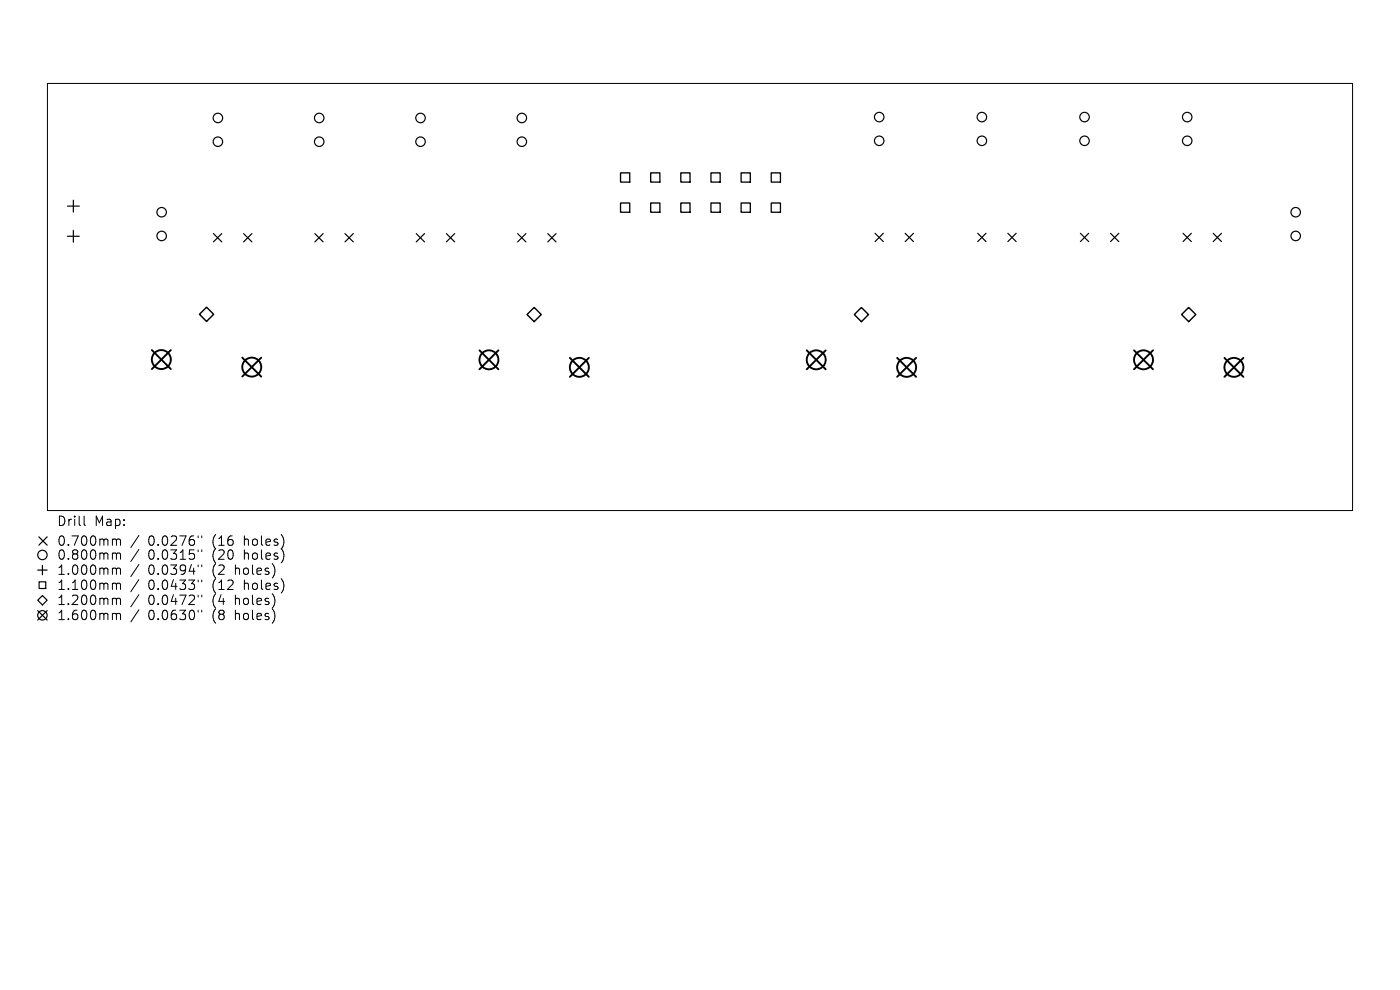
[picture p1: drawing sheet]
<svg xmlns="http://www.w3.org/2000/svg" width="297mm" height="210mm" viewBox="0 0 297 210" stroke-linecap="round" stroke-linejoin="round" font-family="sans-serif">
<defs><g id="words">
<g font-size="2.8">
<text x="12" y="111.9">Drill</text>
<text x="20" y="111.9">Map:</text>
<text x="12" y="116.1">0.700mm</text>
<text x="12" y="119">0.800mm</text>
<text x="31.4" y="116.1">0.0276&quot;</text>
<text x="31.4" y="119">0.0315&quot;</text>
<text x="45.2" y="116.1">(16</text>
<text x="45.2" y="119">(20</text>
<text x="52" y="116.1">holes)</text>
<text x="52" y="119">holes)</text>
<text x="12" y="122.2">1.000mm</text>
<text x="12" y="125.4">1.100mm</text>
<text x="31.4" y="122.2">0.0394&quot;</text>
<text x="31.4" y="125.4">0.0433&quot;</text>
<text x="45.2" y="122.2">(2</text>
<text x="45.2" y="125.4">(12</text>
<text x="50.1" y="122.2">holes)</text>
<text x="52" y="125.4">holes)</text>
<text x="12" y="128.6">1.200mm</text>
<text x="12" y="131.8">1.600mm</text>
<text x="31.4" y="128.6">0.0472&quot;</text>
<text x="31.4" y="131.8">0.0630&quot;</text>
<text x="45.2" y="128.6">(4</text>
<text x="45.2" y="131.8">(8</text>
<text x="50.1" y="128.6">holes)</text>
<text x="50.1" y="131.8">holes)</text>
</g>
</g></defs>
<g fill="none" stroke="#000" stroke-width=".21">
<path d="M10.1 17.7h276.8v90.6h-276.8zM17.8 109.5v1.7l.3 .3M24.1 114.3l.5 .1 .1 .2M24.1 117.3h.3l.3 .3M24.7 114.6l.3-.3 .5 .1 .1 1.3M24.7 114.6v1.1M24.7 117.6v1M24.7 117.6l.3-.3 .5 .1 .1 1.2M29.5 113.6l-1.7 2.6M29.5 116.5l-1.7 2.6M29.5 119.7l-1.7 2.6M42 113.7v.4"/>
<path d="M42 116.6v.4M42 119.8v.4M42.8 113.7v.4M42.8 116.6v.4M42.8 119.8v.4M24.1 120.5l.5 .1 .1 .2M24.1 123.7l.5 .1 .1 .2M24.1 126.9l.5 .1 .1 .2M24.1 130.1h.3l.3 .3M24.7 120.8v1M24.7 124v1M24.7 127.2v1"/>
<path d="M24.7 130.4v1M24.7 120.8l.3-.3 .5 .1 .1 1.2M24.7 124l.3-.3 .5 .1 .1 1.2M24.7 127.2l.3-.3 .5 .1 .1 1.2M24.7 130.4l.3-.3 .5 .1 .1 1.2M29.5 122.9l-1.7 2.6M29.5 126.1l-1.7 2.6M29.5 129.3l-1.7 2.6M42 123v.4M42 126.2v.4M42 129.4v.4M42.8 123v.4"/>
<path d="M42.8 126.2v.4M42.8 129.4v.4"/>
</g>
<g fill="none" stroke="#000" stroke-width=".25">
<path d="M14.3 43.7h2.5M14.3 50.1h2.5M15.6 42.5v2.5M15.6 48.9v2.5M45.3 49.6l1.7 1.7M47 49.6l-1.7 1.7M51.7 49.6l1.7 1.7M53.4 49.6l-1.7 1.7M66.8 49.6l1.8 1.7M68.6 49.6l-1.8 1.7M73.2 49.6l1.7 1.7M74.9 49.6l-1.7 1.7"/>
<path d="M88.3 49.6l1.8 1.7M90.1 49.6l-1.8 1.7M94.7 49.6l1.8 1.7M96.5 49.6l-1.8 1.7M109.8 49.6l1.8 1.7M111.6 49.6l-1.8 1.7M116.2 49.6l1.8 1.7M118 49.6l-1.8 1.7M185.6 49.5l1.8 1.8M187.4 49.5l-1.8 1.8M192 49.5l1.8 1.8M193.8 49.5l-1.8 1.8"/>
<path d="M207.4 49.5l1.8 1.8M209.2 49.5l-1.8 1.8M213.8 49.5l1.8 1.8M215.6 49.5l-1.8 1.8M229.2 49.5l1.8 1.8M231 49.5l-1.8 1.8M235.6 49.5l1.8 1.8M237.4 49.5l-1.8 1.8M251 49.5l1.7 1.8M252.7 49.5l-1.7 1.8M257.4 49.5l1.7 1.8M259.1 49.5l-1.7 1.8"/>
<path d="M8.2 113.9l1.8 1.7M9 119.9v2M10 113.9l-1.8 1.7M8 127.3l1-1 1 1-1 1zM8 120.9h2M8 129.5l2 2M8.3 123.4h1.4v1.4h-1.4zM10 129.5l-2 2"/>
<circle cx="46.2" cy="30.1" r="1.01"/>
<circle cx="46.2" cy="25" r="1.01"/>
<circle cx="67.7" cy="30.1" r="1.01"/>
<circle cx="67.7" cy="25" r="1.01"/>
<circle cx="89.2" cy="30.1" r="1.01"/>
<circle cx="89.2" cy="25" r="1.01"/>
<circle cx="110.7" cy="30.1" r="1.01"/>
<circle cx="110.7" cy="25" r="1.01"/>
<circle cx="186.5" cy="24.8" r="1.01"/>
<circle cx="186.5" cy="29.9" r="1.01"/>
<circle cx="208.3" cy="24.8" r="1.01"/>
<circle cx="208.3" cy="29.9" r="1.01"/>
<circle cx="230.1" cy="24.8" r="1.01"/>
<circle cx="230.1" cy="29.9" r="1.01"/>
<circle cx="251.9" cy="24.8" r="1.01"/>
<circle cx="251.9" cy="29.9" r="1.01"/>
<circle cx="34.3" cy="50.1" r="1.01"/>
<circle cx="34.3" cy="45" r="1.01"/>
<circle cx="274.9" cy="50.1" r="1.01"/>
<circle cx="274.9" cy="45" r="1.01"/>
<circle cx="9" cy="117.7" r="1"/>
<circle cx="9" cy="130.5" r="1"/>
</g>
<path d="M131.6 36.7h2v1.9h-2zM138 36.7h2v1.9h-2zM144.4 36.7h2v1.9h-2zM150.8 36.7h2v1.9h-2zM157.2 36.7h2v1.9h-2zM163.6 36.7h2v1.9h-2zM131.6 43.1h2v1.9h-2zM138 43.1h2v1.9h-2zM144.4 43.1h2v1.9h-2zM150.8 43.1h2v1.9h-2zM157.2 43.1h2v1.9h-2zM163.6 43.1h2v1.9h-2z" fill="none" stroke="#000" stroke-width=".28"/>
<path d="M43.8 65.2l1.5 1.5-1.5 1.5-1.5-1.5zM111.8 66.7l1.5-1.5 1.5 1.5-1.5 1.5zM181.2 66.7l1.5-1.5 1.6 1.5-1.6 1.5zM250.7 66.7l1.5-1.5 1.5 1.5-1.5 1.5z" fill="none" stroke="#000" stroke-width=".3"/>
<g fill="none" stroke="#000" stroke-width=".4">
<path d="M32.2 74.3l4 4M36.2 74.3l-4 4M51.4 75.9l4 4M55.4 75.9l-4 4M101.7 74.3l4 4M105.7 74.3l-4 4M120.9 75.9l4 4M124.9 75.9l-4 4M171.1 74.3l4.1 4M175.2 74.3l-4.1 4M190.3 75.9l4.1 4M194.4 75.9l-4.1 4"/>
<path d="M240.6 74.3l4 4M244.6 74.3l-4 4M259.8 75.9l4 4M263.8 75.9l-4 4"/>
<circle cx="34.2" cy="76.3" r="2.01"/>
<circle cx="53.4" cy="77.9" r="2.01"/>
<circle cx="103.7" cy="76.3" r="2.01"/>
<circle cx="122.9" cy="77.9" r="2.01"/>
<circle cx="173.2" cy="76.3" r="2.01"/>
<circle cx="192.3" cy="77.9" r="2.01"/>
<circle cx="242.6" cy="76.3" r="2.01"/>
<circle cx="261.8" cy="77.9" r="2.01"/>
</g>
<use href="#words"/>
</svg>
